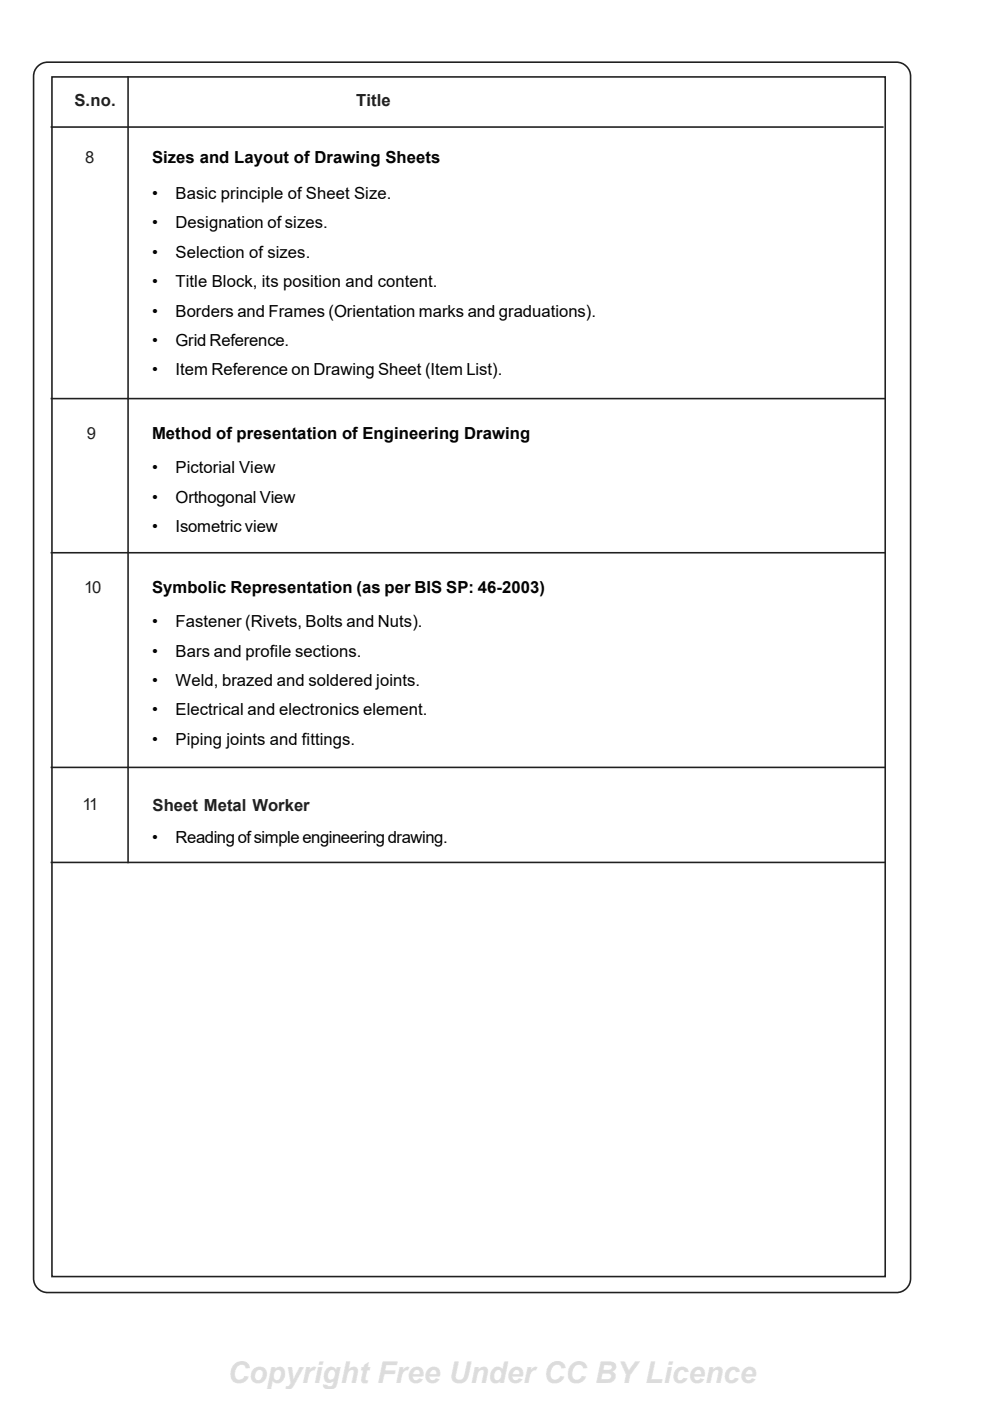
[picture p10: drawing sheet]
<svg xmlns="http://www.w3.org/2000/svg" width="210mm" height="297mm" viewBox="0 0 210 297" stroke-linecap="round" stroke-linejoin="round" font-family="sans-serif">
<defs><g id="words">
<g font-size="3.5" fill="#231f20">
<text x="15.8" y="22.5">S.no.</text>
<text x="75.5" y="22.5">Title</text>
<text x="18.1" y="34.6">8</text>
<text x="18.4" y="93">9</text>
<text x="17.8" y="125.7">10</text>
<text x="17.5" y="171.7">11</text>
<text x="32.4" y="171.8">Sheet Metal Worker</text>
</g>
<g font-size="3.5">
<text x="32.2" y="34.6">Sizes and Layout of Drawing Sheets</text>
<text x="32.2" y="42.2">•</text>
<text x="37.2" y="42.2">Basic principle of Sheet Size.</text>
<text x="32.2" y="48.4">•</text>
<text x="37.2" y="48.4">Designation of sizes.</text>
<text x="32.2" y="54.7">•</text>
<text x="37.2" y="54.7">Selection of sizes.</text>
<text x="32.2" y="60.9">•</text>
<text x="37.2" y="60.9">Title Block, its position and content.</text>
<text x="32.2" y="67.1">•</text>
<text x="37.2" y="67.1">Borders and Frames (Orientation marks and graduations).</text>
<text x="32.2" y="73.3">•</text>
<text x="37.2" y="73.3">Grid Reference.</text>
<text x="32.2" y="79.6">•</text>
<text x="37.2" y="79.6">Item Reference on Drawing Sheet (Item List).</text>
<text x="32.2" y="93.1">Method of presentation of Engineering Drawing</text>
<text x="32.2" y="100.3">•</text>
<text x="37.2" y="100.3">Pictorial View</text>
<text x="32.2" y="106.6">•</text>
<text x="37.2" y="106.6">Orthogonal View</text>
<text x="32.2" y="112.8">•</text>
<text x="37.2" y="112.8">Isometric view</text>
<text x="32.2" y="125.7">Symbolic Representation (as per BIS SP: 46-2003)</text>
<text x="32.2" y="133">•</text>
<text x="37.2" y="133">Fastener (Rivets, Bolts and Nuts).</text>
<text x="32.2" y="139.2">•</text>
<text x="37.2" y="139.2">Bars and profile sections.</text>
<text x="32.2" y="145.5">•</text>
<text x="37.2" y="145.5">Weld, brazed and soldered joints.</text>
<text x="32.2" y="151.7">•</text>
<text x="37.2" y="151.7">Electrical and electronics element.</text>
<text x="32.2" y="157.9">•</text>
<text x="37.2" y="157.9">Piping joints and fittings.</text>
<text x="32.2" y="178.8">•</text>
<text x="37.2" y="178.8">Reading of simple engineering drawing.</text>
</g>
</g></defs>
<path d="M8 14.1l1.2-.8 .9-.1h180a3 3 0 0 1 3 3v254.8a3 3 0 0 1-3 3h-180a3 3 0 0 1-3-3v-254.8l.3-1.4zM11 16.3h176.7v254.4h-176.7zM27.2 16.1v166.9M10.7 26.9h176.6M10.7 84.5h176.9M10.7 117.2h176.9M10.7 162.7h176.9M10.7 182.9h176.9" fill="none" stroke="#231f20" stroke-width=".34"/>
<use href="#words"/>
</svg>
